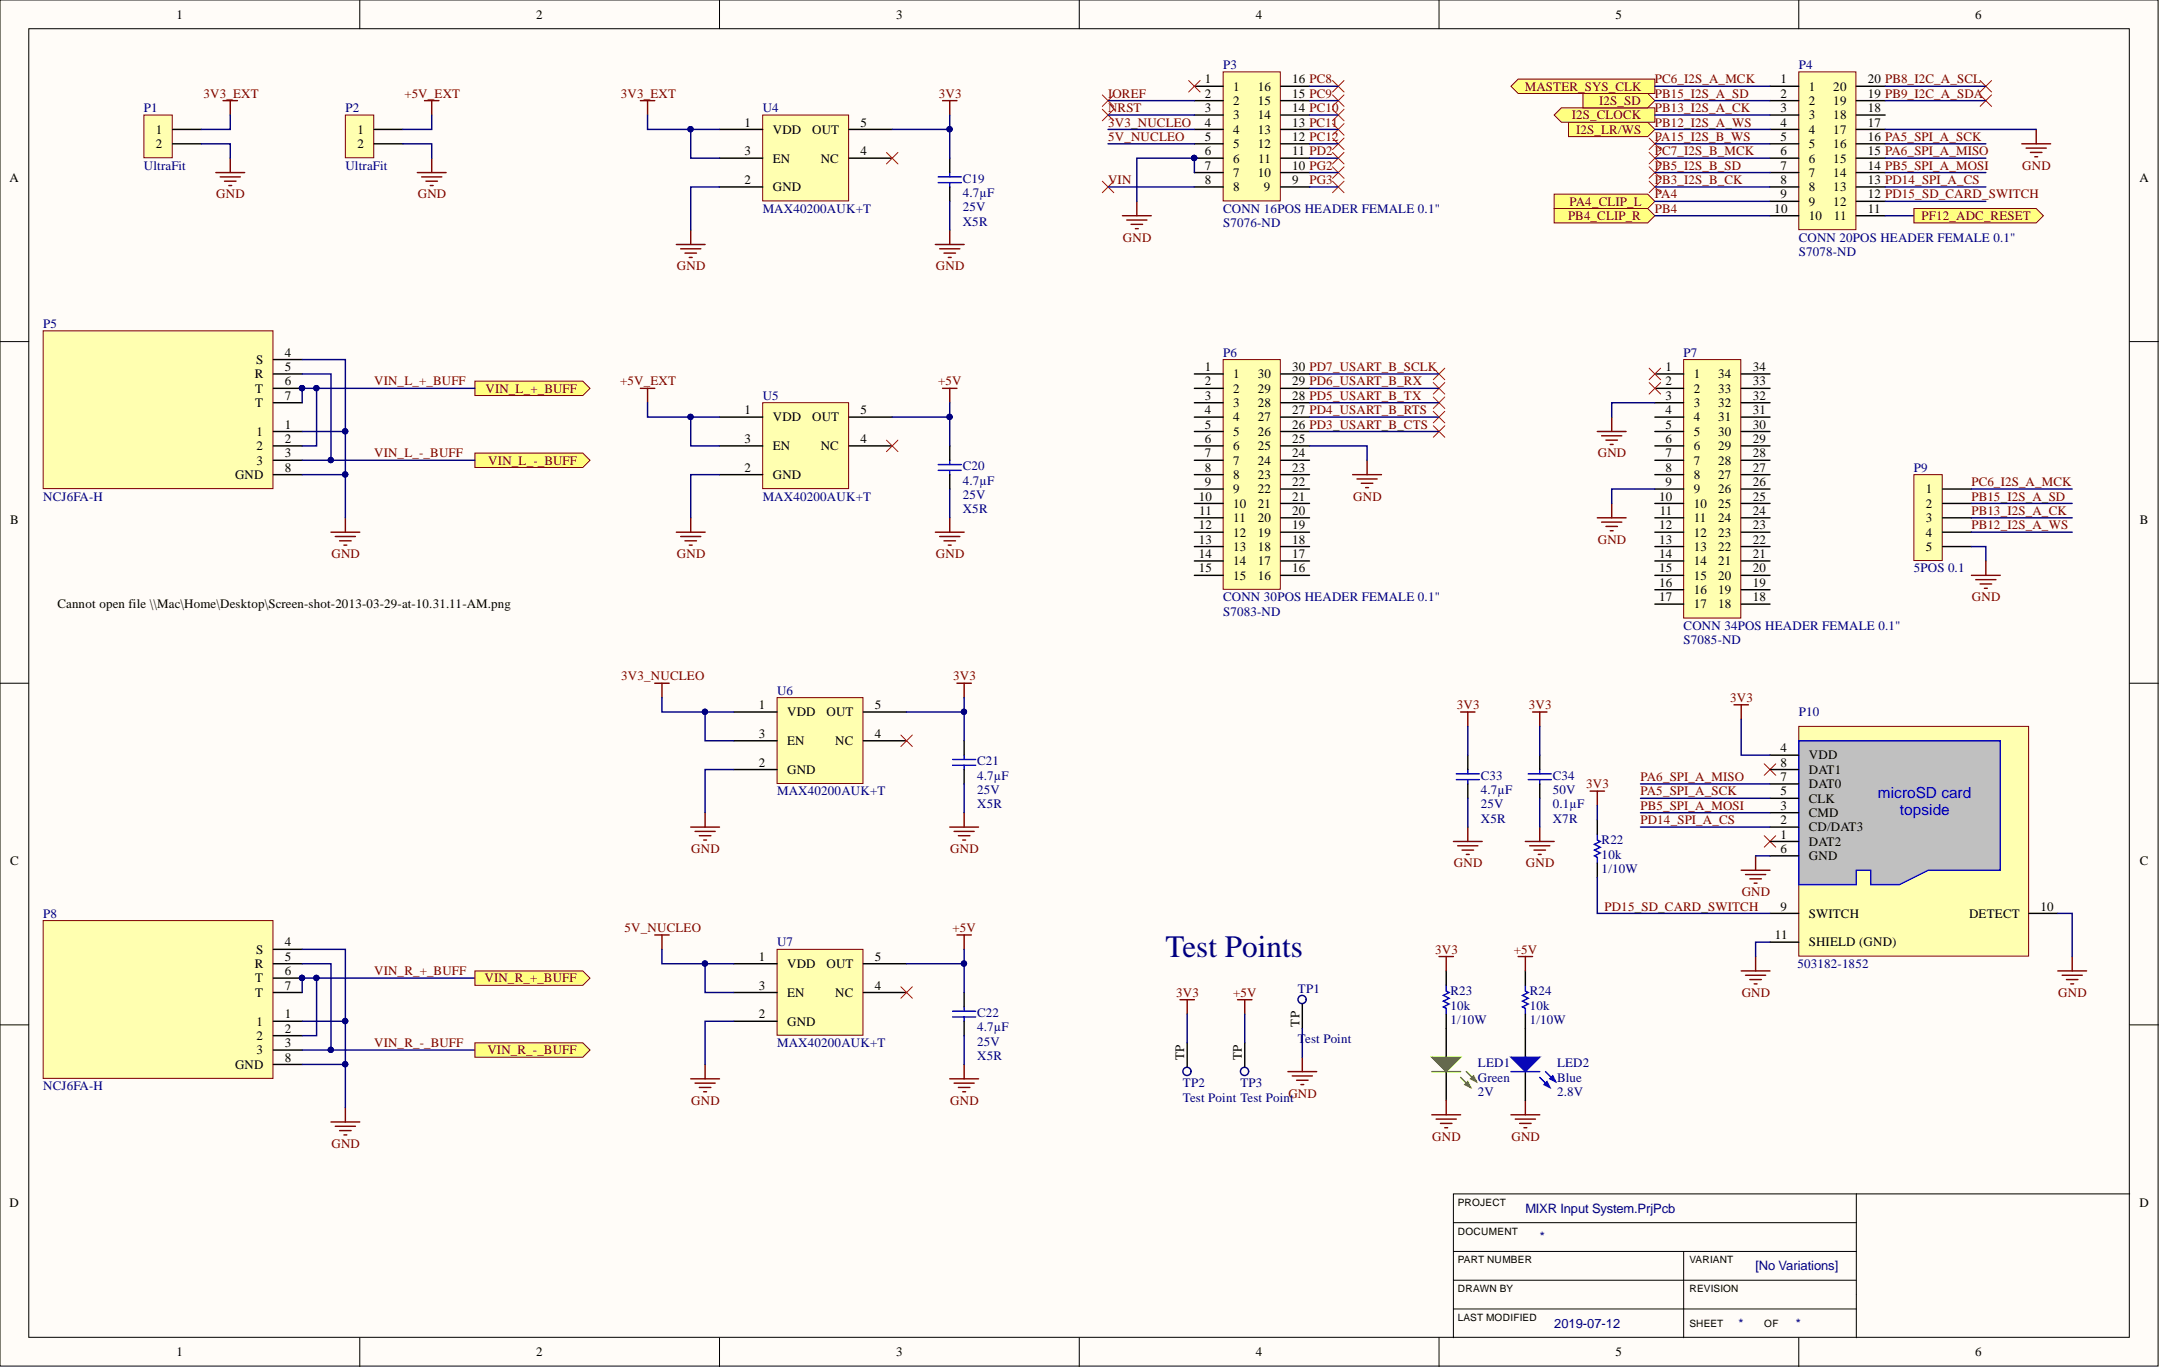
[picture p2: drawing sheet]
<svg xmlns="http://www.w3.org/2000/svg" width="381mm" height="241mm" viewBox="0 0 381 241" stroke-linecap="round" stroke-linejoin="round" font-family="sans-serif">
<defs><g id="words">
<text font-size="5.5" fill="#000080" x="205.6" y="168.8">Test Points</text>
<g font-size="2.7" fill="#00f">
<text x="331.2" y="140.7">microSD card</text>
<text x="335.1" y="143.8">topside</text>
</g>
<g font-size="2.3">
<text x="31.1" y="3.3">1</text>
<text x="94.6" y="3.3">2</text>
<text x="158" y="3.3">3</text>
<text x="221.5" y="3.3">4</text>
<text x="285" y="3.3">5</text>
<text x="348.4" y="3.3">6</text>
<text x="212.5" y="14.7">1</text>
<text x="212.5" y="17.2">2</text>
<text x="217.5" y="16">1</text>
<text x="221.8" y="16">16</text>
<text x="227.9" y="17.2">15 PC9</text>
<text x="227.9" y="14.7">16 PC8</text>
<text x="314.1" y="14.7">1</text>
<text x="314.1" y="17.2">2</text>
<text x="319.1" y="16">1</text>
<text x="323.4" y="16">20</text>
<text x="329.5" y="17.2">19 PB9_I2C_A_SDA</text>
<text x="329.5" y="14.7">20 PB8_I2C_A_SCL</text>
<text x="27.5" y="23.6">1</text>
<text x="63" y="23.6">1</text>
<text x="131.3" y="22.3">1</text>
<text x="136.3" y="23.6">VDD</text>
<text x="143.2" y="23.6">OUT</text>
<text x="151.8" y="22.3">5</text>
<text x="212.5" y="19.8">3</text>
<text x="212.5" y="22.3">4</text>
<text x="217.5" y="18.5">2</text>
<text x="217.5" y="21.1">3</text>
<text x="217.5" y="23.6">4</text>
<text x="221.8" y="23.6">13</text>
<text x="221.8" y="21.1">14</text>
<text x="221.8" y="18.5">15</text>
<text x="227.9" y="22.3">13 PC11</text>
<text x="227.9" y="19.8">14 PC10</text>
<text x="314.1" y="19.8">3</text>
<text x="314.1" y="22.3">4</text>
<text x="319.1" y="18.5">2</text>
<text x="319.1" y="21.1">3</text>
<text x="319.1" y="23.6">4</text>
<text x="323.4" y="23.6">17</text>
<text x="323.4" y="21.1">18</text>
<text x="323.4" y="18.5">19</text>
<text x="329.5" y="22.3">17</text>
<text x="329.5" y="19.8">18</text>
<text x="27.5" y="26.1">2</text>
<text x="63" y="26.1">2</text>
<text x="131.3" y="27.4">3</text>
<text x="136.3" y="28.7">EN</text>
<text x="144.8" y="28.7">NC</text>
<text x="151.8" y="27.4">4</text>
<text x="212.5" y="24.9">5</text>
<text x="212.5" y="27.4">6</text>
<text x="212.5" y="29.9">7</text>
<text x="217.5" y="26.1">5</text>
<text x="217.5" y="28.7">6</text>
<text x="221.8" y="26.1">12</text>
<text x="221.9" y="28.7">11</text>
<text x="227.9" y="29.9">10 PG2</text>
<text x="227.9" y="27.4">11 PD2</text>
<text x="227.9" y="24.9">12 PC12</text>
<text x="314.1" y="24.9">5</text>
<text x="314.1" y="27.4">6</text>
<text x="314.1" y="29.9">7</text>
<text x="319.1" y="26.1">5</text>
<text x="319.1" y="28.7">6</text>
<text x="323.4" y="28.7">15</text>
<text x="323.4" y="26.1">16</text>
<text x="329.5" y="29.9">14 PB5_SPI_A_MOSI</text>
<text x="329.5" y="27.4">15 PA6_SPI_A_MISO</text>
<text x="329.5" y="24.9">16 PA5_SPI_A_SCK</text>
<text x="1.7" y="32.1">A</text>
<text x="131.3" y="32.5">2</text>
<text x="136.3" y="33.7">GND</text>
<text x="212.5" y="32.5">8</text>
<text x="217.5" y="31.2">7</text>
<text x="217.5" y="33.7">8</text>
<text x="221.8" y="31.2">10</text>
<text x="222.9" y="33.7">9</text>
<text x="227.9" y="32.5">9</text>
<text x="314.1" y="32.5">8</text>
<text x="314.1" y="35">9</text>
<text x="319.1" y="31.2">7</text>
<text x="319.1" y="33.7">8</text>
<text x="323.4" y="33.7">13</text>
<text x="323.4" y="31.2">14</text>
<text x="329.5" y="35">12 PD15_SD_CARD_SWITCH</text>
<text x="329.5" y="32.5">13 PD14_SPI_A_CS</text>
<text x="377.4" y="32.1">A</text>
<text x="313" y="37.5">10</text>
<text x="319.1" y="36.3">9</text>
<text x="319.1" y="38.8">10</text>
<text x="323.4" y="36.3">12</text>
<text x="323.5" y="38.8">11</text>
<text x="329.5" y="37.5">11</text>
<text x="45.2" y="64.2">S</text>
<text x="50.3" y="65.5">5</text>
<text x="50.3" y="62.9">4</text>
<text x="212.5" y="65.5">1</text>
<text x="227.9" y="65.5">30 PD7_USART_B_SCLK</text>
<text x="293.8" y="65.5">1</text>
<text x="309.2" y="65.5">34</text>
<text x="44.9" y="66.7">R</text>
<text x="45" y="71.8">T</text>
<text x="45" y="69.3">T</text>
<text x="50.3" y="70.5">7</text>
<text x="50.3" y="68">6</text>
<text x="212.5" y="68">2</text>
<text x="212.5" y="70.5">3</text>
<text x="217.5" y="66.7">1</text>
<text x="217.5" y="69.3">2</text>
<text x="217.5" y="71.8">3</text>
<text x="221.8" y="71.8">28</text>
<text x="221.8" y="69.3">29</text>
<text x="221.8" y="66.7">30</text>
<text x="227.9" y="70.5">28 PD5_USART_B_TX</text>
<text x="227.9" y="68">29 PD6_USART_B_RX</text>
<text x="293.8" y="68">2</text>
<text x="293.8" y="70.5">3</text>
<text x="298.8" y="66.7">1</text>
<text x="298.8" y="69.3">2</text>
<text x="298.8" y="71.8">3</text>
<text x="303.1" y="71.8">32</text>
<text x="303.1" y="69.3">33</text>
<text x="303.1" y="66.7">34</text>
<text x="309.2" y="70.5">32</text>
<text x="309.2" y="68">33</text>
<text x="45.3" y="76.9">1</text>
<text x="50.3" y="75.6">1</text>
<text x="131.3" y="73.1">1</text>
<text x="136.3" y="74.3">VDD</text>
<text x="143.2" y="74.3">OUT</text>
<text x="151.8" y="73.1">5</text>
<text x="212.5" y="73.1">4</text>
<text x="212.5" y="75.6">5</text>
<text x="217.5" y="74.3">4</text>
<text x="217.5" y="76.9">5</text>
<text x="221.8" y="76.9">26</text>
<text x="221.8" y="74.3">27</text>
<text x="227.9" y="75.6">26 PD3_USART_B_CTS</text>
<text x="227.9" y="73.1">27 PD4_USART_B_RTS</text>
<text x="293.8" y="73.1">4</text>
<text x="293.8" y="75.6">5</text>
<text x="298.8" y="74.3">4</text>
<text x="298.8" y="76.9">5</text>
<text x="303.1" y="76.9">30</text>
<text x="303.1" y="74.3">31</text>
<text x="309.2" y="75.6">30</text>
<text x="309.2" y="73.1">31</text>
<text x="45.3" y="81.9">3</text>
<text x="45.3" y="79.4">2</text>
<text x="50.3" y="80.7">3</text>
<text x="50.3" y="78.1">2</text>
<text x="50.3" y="83.2">8</text>
<text x="131.3" y="83.2">2</text>
<text x="131.3" y="78.1">3</text>
<text x="136.3" y="79.4">EN</text>
<text x="144.8" y="79.4">NC</text>
<text x="151.8" y="78.1">4</text>
<text x="212.5" y="78.1">6</text>
<text x="212.5" y="80.7">7</text>
<text x="212.5" y="83.2">8</text>
<text x="217.5" y="79.4">6</text>
<text x="217.5" y="81.9">7</text>
<text x="221.8" y="81.9">24</text>
<text x="221.8" y="79.4">25</text>
<text x="227.9" y="83.2">23</text>
<text x="227.9" y="80.7">24</text>
<text x="227.9" y="78.1">25</text>
<text x="293.8" y="78.1">6</text>
<text x="293.8" y="80.7">7</text>
<text x="293.8" y="83.2">8</text>
<text x="298.8" y="79.4">6</text>
<text x="298.8" y="81.9">7</text>
<text x="303.1" y="81.9">28</text>
<text x="303.1" y="79.4">29</text>
<text x="309.2" y="83.2">27</text>
<text x="309.2" y="80.7">28</text>
<text x="309.2" y="78.1">29</text>
<text x="41.5" y="84.5">GND</text>
<text x="136.3" y="84.5">GND</text>
<text x="211.4" y="88.3">10</text>
<text x="212.5" y="85.8">9</text>
<text x="217.5" y="84.5">8</text>
<text x="217.5" y="87">9</text>
<text x="217.5" y="89.6">10</text>
<text x="221.8" y="89.6">21</text>
<text x="221.8" y="87">22</text>
<text x="221.8" y="84.5">23</text>
<text x="227.9" y="88.3">21</text>
<text x="227.9" y="85.8">22</text>
<text x="292.7" y="88.3">10</text>
<text x="293.8" y="85.8">9</text>
<text x="298.8" y="84.5">8</text>
<text x="298.8" y="87">9</text>
<text x="298.8" y="89.6">10</text>
<text x="303.1" y="89.6">25</text>
<text x="303.1" y="87">26</text>
<text x="303.1" y="84.5">27</text>
<text x="309.2" y="88.3">25</text>
<text x="309.2" y="85.8">26</text>
<text x="339.7" y="87">1</text>
<text x="339.7" y="89.6">2</text>
<text x="1.8" y="92.4">B</text>
<text x="211.4" y="93.4">12</text>
<text x="211.4" y="95.9">13</text>
<text x="211.5" y="90.8">11</text>
<text x="217.5" y="92.1">11</text>
<text x="217.5" y="94.6">12</text>
<text x="221.8" y="94.6">19</text>
<text x="221.8" y="92.1">20</text>
<text x="227.9" y="95.9">18</text>
<text x="227.9" y="93.4">19</text>
<text x="227.9" y="90.8">20</text>
<text x="292.7" y="93.4">12</text>
<text x="292.7" y="95.9">13</text>
<text x="292.7" y="90.8">11</text>
<text x="298.8" y="92.1">11</text>
<text x="298.8" y="94.6">12</text>
<text x="303.1" y="94.6">23</text>
<text x="303.1" y="92.1">24</text>
<text x="309.2" y="95.9">22</text>
<text x="309.2" y="93.4">23</text>
<text x="309.2" y="90.8">24</text>
<text x="339.7" y="92.1">3</text>
<text x="339.7" y="94.6">4</text>
<text x="377.4" y="92.4">B</text>
<text x="211.4" y="98.4">14</text>
<text x="211.4" y="101">15</text>
<text x="217.5" y="97.2">13</text>
<text x="217.5" y="99.7">14</text>
<text x="221.8" y="99.7">17</text>
<text x="221.8" y="97.2">18</text>
<text x="227.9" y="101">16</text>
<text x="227.9" y="98.4">17</text>
<text x="292.7" y="98.4">14</text>
<text x="292.7" y="101">15</text>
<text x="298.8" y="97.2">13</text>
<text x="298.8" y="99.7">14</text>
<text x="303.1" y="99.7">21</text>
<text x="303.1" y="97.2">22</text>
<text x="309.2" y="101">20</text>
<text x="309.2" y="98.4">21</text>
<text x="339.7" y="97.2">5</text>
<text x="10.2" y="107.3">Cannot open file \\Mac\Home\Desktop\Screen-shot-2013-03-29-at-10.31.11-AM.png</text>
<text x="217.5" y="102.2">15</text>
<text x="221.8" y="102.2">16</text>
<text x="292.7" y="103.5">16</text>
<text x="292.7" y="106.1">17</text>
<text x="298.8" y="102.2">15</text>
<text x="298.8" y="104.8">16</text>
<text x="298.8" y="107.3">17</text>
<text x="303.1" y="107.3">18</text>
<text x="303.1" y="104.8">19</text>
<text x="303.1" y="102.2">20</text>
<text x="309.2" y="106.1">18</text>
<text x="309.2" y="103.5">19</text>
<text x="133.9" y="125.1">1</text>
<text x="154.3" y="125.1">5</text>
<text x="133.9" y="130.2">3</text>
<text x="138.8" y="126.4">VDD</text>
<text x="138.8" y="131.4">EN</text>
<text x="145.8" y="126.4">OUT</text>
<text x="147.3" y="131.4">NC</text>
<text x="154.3" y="130.2">4</text>
<text x="133.9" y="135.2">2</text>
<text x="138.8" y="136.5">GND</text>
<text x="314.1" y="132.7">4</text>
<text x="314.1" y="137.8">7</text>
<text x="314.1" y="135.2">8</text>
<text x="319.1" y="134">VDD</text>
<text x="319.1" y="136.5">DAT1</text>
<text x="314.1" y="142.8">3</text>
<text x="314.1" y="140.3">5</text>
<text x="319.1" y="141.6">CLK</text>
<text x="319.1" y="139">DAT0</text>
<text x="314.1" y="147.9">1</text>
<text x="314.1" y="145.4">2</text>
<text x="319.1" y="149.2">DAT2</text>
<text x="319.1" y="146.6">CD/DAT3</text>
<text x="319.1" y="144.1">CMD</text>
<text x="1.8" y="152.7">C</text>
<text x="314.1" y="150.5">6</text>
<text x="319.1" y="151.7">GND</text>
<text x="377.4" y="152.7">C</text>
<text x="314.1" y="160.6">9</text>
<text x="319.1" y="161.9">SWITCH</text>
<text x="347.3" y="161.9">DETECT</text>
<text x="359.9" y="160.6">10</text>
<text x="50.3" y="166.9">4</text>
<text x="313.1" y="165.7">11</text>
<text x="319.1" y="166.9">SHIELD (GND)</text>
<text x="44.9" y="170.8">R</text>
<text x="45" y="173.3">T</text>
<text x="45.2" y="168.2">S</text>
<text x="50.3" y="169.5">5</text>
<text x="50.3" y="172">6</text>
<text x="133.9" y="169.5">1</text>
<text x="138.8" y="170.8">VDD</text>
<text x="145.8" y="170.8">OUT</text>
<text x="154.3" y="169.5">5</text>
<text x="45" y="175.8">T</text>
<text x="50.3" y="179.6">1</text>
<text x="50.3" y="174.6">7</text>
<text x="133.9" y="179.6">2</text>
<text x="133.9" y="174.6">3</text>
<text x="138.8" y="175.8">EN</text>
<text x="147.3" y="175.8">NC</text>
<text x="154.3" y="174.6">4</text>
<text x="45.3" y="180.9">1</text>
<text x="45.3" y="186">3</text>
<text x="45.3" y="183.4">2</text>
<text x="50.3" y="184.7">3</text>
<text x="50.3" y="182.2">2</text>
<text x="138.8" y="180.9">GND</text>
<text x="229.2" y="181.1" transform="rotate(-90 229.2 181.1)">TP</text>
<text x="41.5" y="188.5">GND</text>
<text x="50.3" y="187.2">8</text>
<text x="208.9" y="187" transform="rotate(-90 208.9 187)">TP</text>
<text x="219.1" y="187" transform="rotate(-90 219.1 187)">TP</text>
<text x="1.7" y="213">D</text>
<text x="377.4" y="213">D</text>
<text x="31.1" y="239.3">1</text>
<text x="94.6" y="239.3">2</text>
<text x="158" y="239.3">3</text>
<text x="221.5" y="239.3">4</text>
<text x="285" y="239.3">5</text>
<text x="348.4" y="239.3">6</text>
</g>
<g font-size="2.3" fill="#800000">
<text x="35.9" y="17.2">3V3_EXT</text>
<text x="71.3" y="17.2">+5V_EXT</text>
<text x="109.5" y="17.2">3V3_EXT</text>
<text x="165.6" y="17.2">3V3</text>
<text x="195.4" y="17.2">IOREF</text>
<text x="269" y="16">MASTER_SYS_CLK</text>
<text x="291.9" y="14.7">PC6_I2S_A_MCK</text>
<text x="291.9" y="17.2">PB15_I2S_A_SD</text>
<text x="195.4" y="19.8">NRST</text>
<text x="195.4" y="22.3">3V3_NUCLEO</text>
<text x="277.3" y="21.1">I2S_CLOCK</text>
<text x="278" y="23.6">I2S_LR/WS</text>
<text x="282.1" y="18.5">I2S_SD</text>
<text x="291.9" y="19.8">PB13_I2S_A_CK</text>
<text x="291.9" y="22.3">PB12_I2S_A_WS</text>
<text x="195.4" y="24.9">5V_NUCLEO</text>
<text x="291.9" y="24.9">PA15_I2S_B_WS</text>
<text x="291.9" y="27.4">PC7_I2S_B_MCK</text>
<text x="291.9" y="29.9">PB5_I2S_B_SD</text>
<text x="356.7" y="29.9">GND</text>
<text x="38.2" y="35">GND</text>
<text x="73.7" y="35">GND</text>
<text x="195.4" y="32.5">VIN</text>
<text x="231" y="32.5">PG3</text>
<text x="291.9" y="32.5">PB3_I2S_B_CK</text>
<text x="291.9" y="35">PA4</text>
<text x="276.6" y="38.8">PB4_CLIP_R</text>
<text x="276.8" y="36.3">PA4_CLIP_L</text>
<text x="291.9" y="37.5">PB4</text>
<text x="338.9" y="38.8">PF12_ADC_RESET</text>
<text x="119.4" y="47.7">GND</text>
<text x="165.1" y="47.7">GND</text>
<text x="198.1" y="42.6">GND</text>
<text x="66" y="68">VIN_L_+_BUFF</text>
<text x="85.6" y="69.3">VIN_L_+_BUFF</text>
<text x="109.4" y="68">+5V_EXT</text>
<text x="165.5" y="68">+5V</text>
<text x="66" y="80.7">VIN_L_-_BUFF</text>
<text x="86.1" y="81.9">VIN_L_-_BUFF</text>
<text x="281.8" y="80.7">GND</text>
<text x="238.7" y="88.3">GND</text>
<text x="347.7" y="85.8">PC6_I2S_A_MCK</text>
<text x="347.7" y="88.3">PB15_I2S_A_SD</text>
<text x="281.8" y="95.9">GND</text>
<text x="347.7" y="90.8">PB13_I2S_A_CK</text>
<text x="347.7" y="93.4">PB12_I2S_A_WS</text>
<text x="58.5" y="98.4">GND</text>
<text x="119.4" y="98.4">GND</text>
<text x="165.1" y="98.4">GND</text>
<text x="347.8" y="106.1">GND</text>
<text x="109.6" y="120">3V3_NUCLEO</text>
<text x="168.1" y="120">3V3</text>
<text x="257" y="125.1">3V3</text>
<text x="269.6" y="125.1">3V3</text>
<text x="305.2" y="123.8">3V3</text>
<text x="289.4" y="137.8">PA6_SPI_A_MISO</text>
<text x="279.8" y="139">3V3</text>
<text x="289.4" y="140.3">PA5_SPI_A_SCK</text>
<text x="289.4" y="142.8">PB5_SPI_A_MOSI</text>
<text x="289.4" y="145.4">PD14_SPI_A_CS</text>
<text x="121.9" y="150.5">GND</text>
<text x="167.6" y="150.5">GND</text>
<text x="256.4" y="153">GND</text>
<text x="269.1" y="153">GND</text>
<text x="283" y="160.6">PD15_SD_CARD_SWITCH</text>
<text x="307.2" y="158.1">GND</text>
<text x="110.2" y="164.4">5V_NUCLEO</text>
<text x="168" y="164.4">+5V</text>
<text x="66" y="172">VIN_R_+_BUFF</text>
<text x="85.5" y="173.3">VIN_R_+_BUFF</text>
<text x="253.2" y="168.2">3V3</text>
<text x="267" y="168.2">+5V</text>
<text x="207.5" y="175.8">3V3</text>
<text x="217.5" y="175.8">+5V</text>
<text x="307.2" y="175.8">GND</text>
<text x="363.1" y="175.8">GND</text>
<text x="66" y="184.7">VIN_R_-_BUFF</text>
<text x="86" y="186">VIN_R_-_BUFF</text>
<text x="121.9" y="194.9">GND</text>
<text x="167.6" y="194.9">GND</text>
<text x="227.3" y="193.6">GND</text>
<text x="58.5" y="202.5">GND</text>
<text x="252.6" y="201.2">GND</text>
<text x="266.6" y="201.2">GND</text>
</g>
<g font-size="2.3" fill="#000080">
<text x="215.8" y="12.2">P3</text>
<text x="317.3" y="12.2">P4</text>
<text x="25.4" y="19.8">P1</text>
<text x="60.9" y="19.8">P2</text>
<text x="134.5" y="19.8">U4</text>
<text x="25.4" y="29.9">UltraFit</text>
<text x="60.9" y="29.9">UltraFit</text>
<text x="169.8" y="34.8">4.7µF</text>
<text x="169.8" y="32.2">C19</text>
<text x="134.5" y="37.5">MAX40200AUK+T</text>
<text x="169.8" y="37.3">25V</text>
<text x="169.8" y="39.8">X5R</text>
<text x="215.8" y="40.1">S7076-ND</text>
<text x="215.8" y="37.5">CONN 16POS HEADER FEMALE 0.1&quot;</text>
<text x="317.3" y="45.2">S7078-ND</text>
<text x="317.3" y="42.6">CONN 20POS HEADER FEMALE 0.1&quot;</text>
<text x="7.6" y="57.8">P5</text>
<text x="215.8" y="62.9">P6</text>
<text x="297" y="62.9">P7</text>
<text x="134.5" y="70.5">U5</text>
<text x="169.8" y="83">C20</text>
<text x="337.6" y="83.2">P9</text>
<text x="7.6" y="88.3">NCJ6FA-H</text>
<text x="134.5" y="88.3">MAX40200AUK+T</text>
<text x="169.8" y="85.5">4.7µF</text>
<text x="169.8" y="88">25V</text>
<text x="169.8" y="90.6">X5R</text>
<text x="337.6" y="101">5POS 0.1</text>
<text x="215.8" y="106.1">CONN 30POS HEADER FEMALE 0.1&quot;</text>
<text x="215.8" y="108.6">S7083-ND</text>
<text x="297" y="113.7">S7085-ND</text>
<text x="297" y="111.1">CONN 34POS HEADER FEMALE 0.1&quot;</text>
<text x="137.1" y="122.5">U6</text>
<text x="317.3" y="126.4">P10</text>
<text x="172.3" y="137.5">4.7µF</text>
<text x="172.3" y="135">C21</text>
<text x="261.2" y="137.5">C33</text>
<text x="273.9" y="137.5">C34</text>
<text x="137.1" y="140.3">MAX40200AUK+T</text>
<text x="172.3" y="140.1">25V</text>
<text x="172.3" y="142.6">X5R</text>
<text x="261.2" y="140.1">4.7µF</text>
<text x="261.2" y="142.6">25V</text>
<text x="273.9" y="140.1">50V</text>
<text x="273.9" y="142.6">0.1µF</text>
<text x="261.2" y="145.1">X5R</text>
<text x="273.9" y="145.1">X7R</text>
<text x="282.5" y="148.9">R22</text>
<text x="282.5" y="151.5">10k</text>
<text x="282.5" y="154">1/10W</text>
<text x="7.6" y="161.9">P8</text>
<text x="137.1" y="166.9">U7</text>
<text x="317" y="170.8">503182-1852</text>
<text x="172.3" y="179.4">C22</text>
<text x="229" y="175.1">TP1</text>
<text x="255.9" y="178.1">10k</text>
<text x="255.9" y="175.6">R23</text>
<text x="269.8" y="178.1">10k</text>
<text x="269.8" y="175.6">R24</text>
<text x="137.1" y="184.7">MAX40200AUK+T</text>
<text x="172.3" y="181.9">4.7µF</text>
<text x="172.3" y="184.5">25V</text>
<text x="229" y="183.9">T</text>
<text x="230.2" y="183.9">est Point</text>
<text x="255.9" y="180.6">1/10W</text>
<text x="269.8" y="180.6">1/10W</text>
<text x="172.3" y="187">X5R</text>
<text x="208.6" y="191.8">TP2</text>
<text x="218.8" y="191.8">TP3</text>
<text x="260.7" y="190.8">Green</text>
<text x="260.7" y="188.3">LED1</text>
<text x="274.6" y="190.8">Blue</text>
<text x="274.6" y="188.3">LED2</text>
<text x="7.6" y="192.3">NCJ6FA-H</text>
<text x="208.6" y="194.4">Test Point Test Point</text>
<text x="260.7" y="193.3">2V</text>
<text x="274.6" y="193.3">2.8V</text>
<text x="269.1" y="213.9">MIXR Input System.PrjPcb</text>
<text x="271.6" y="219">*</text>
<text x="309.7" y="224">[No Variations]</text>
<text x="274.1" y="234.2">2019-07-12</text>
<text x="306.6" y="234.2">*</text>
<text x="316.8" y="234.2">*</text>
</g>
<g font-size="1.8">
<text x="257.1" y="212.7">PROJECT</text>
<text x="257.1" y="217.8">DOCUMENT</text>
<text x="257.1" y="227.9">DRAWN BY</text>
<text x="257.1" y="222.9">PART NUMBER</text>
<text x="298" y="227.9">REVISION</text>
<text x="298" y="222.9">VARIANT</text>
<text x="257.1" y="233">LAST MODIFIED</text>
<text x="298" y="234">SHEET</text>
<text x="311.2" y="234">OF</text>
</g>
</g></defs>
<g fill="#fffcf8" stroke="#000" stroke-width=".18">
<path d="M0 0h380.7v241h-380.7z"/>
<path d="M5.1 5.1h370.5v230.8h-370.5z"/>
</g>
<g fill="none" stroke="#000" stroke-width=".18">
<path d="M63.5 0v5.1M126.9 0v5.1M190.4 0v5.1M253.8 0v5.1M317.3 0v5.1M0 60.3h5.1M375.7 60.3h5M0 120.5h5.1M375.7 120.5h5M0 180.8h5.1M375.7 180.8h5M256.4 215.7h71"/>
<path d="M327.4 210.6h-71v25.4M327.4 210.6v25.4M327.4 210.6h48.3M63.5 236v5M126.9 236v5M190.4 236v5M253.8 236v5M256.4 230.9h71M256.4 220.7h71M256.4 225.8h71M297 220.7v15.3M317.3 236v5"/>
</g>
<path d="M7.6 162.4h40.6v27.8h-40.6z" fill="#ffffb0" stroke="#800000" stroke-width=".18"/>
<path d="M48.2 170h5.1M48.2 175.1h5.1M48.2 167.5h5.1M48.2 172.5h5.1M48.2 180.1h5.1M48.2 185.2h5.1M48.2 182.7h5.1M48.2 187.8h5.1" fill="none" stroke="#000" stroke-width=".25"/>
<circle cx="53.3" cy="172.5" r=".47" fill="#000080" stroke="#000080" stroke-width=".18"/>
<path d="M58.4 197.9h5.1M59.1 198.7h3.6M59.9 199.4h2M60.9 195.4v2.5M60.7 200.2h.5" fill="none" stroke="#800000" stroke-width=".25"/>
<path d="M7.6 58.4h40.6v27.8h-40.6z" fill="#ffffb0" stroke="#800000" stroke-width=".18"/>
<path d="M48.2 76.1h5.1M48.2 66h5.1M48.2 71h5.1M48.2 78.6h5.1M48.2 63.4h5.1M48.2 68.5h5.1M48.2 81.2h5.1M48.2 83.7h5.1" fill="none" stroke="#000" stroke-width=".25"/>
<circle cx="53.3" cy="68.5" r=".47" fill="#000080" stroke="#000080" stroke-width=".18"/>
<path d="M58.4 93.9h5.1M59.1 94.6h3.6M59.9 95.4h2M60.7 96.2h.5M60.9 91.3v2.6" fill="none" stroke="#800000" stroke-width=".25"/>
<path d="M25.4 20.3h5v7.5h-5z" fill="#ffffb0" stroke="#800000" stroke-width=".18"/>
<path d="M30.5 22.8h5M30.5 25.4h5" fill="none" stroke="#000" stroke-width=".25"/>
<path d="M39.3 17.8h2.6M40.6 17.8v2.5M38.1 30.4h5.1M38.8 31.2h3.6M39.6 32h2M40.4 32.7h.5M40.6 27.9v2.5" fill="none" stroke="#800000" stroke-width=".25"/>
<path d="M60.9 20.3h5v7.5h-5z" fill="#ffffb0" stroke="#800000" stroke-width=".18"/>
<path d="M66 22.8h5.1M66 25.4h5.1" fill="none" stroke="#000" stroke-width=".25"/>
<path d="M74.9 17.8h2.5M76.1 17.8v2.5M73.6 30.4h5.1M74.4 31.2h3.5M75.1 32h2.1M75.9 32.7h.5M76.1 27.9v2.5" fill="none" stroke="#800000" stroke-width=".25"/>
<path d="M215.8 12.7h10v22.7h-10z" fill="#ffffb0" stroke="#800000" stroke-width=".18"/>
<g fill="none" stroke="#000" stroke-width=".25">
<path d="M210.7 15.2h5.1M210.7 17.8h5.1M225.9 15.2h5.1M225.9 17.8h5.1M210.7 20.3h5.1M210.7 22.8h5.1M210.7 25.4h5.1M210.7 27.9h5.1M210.7 30.4h5.1M210.7 33h5.1M225.9 20.3h5.1M225.9 22.8h5.1"/>
<path d="M225.9 25.4h5.1M225.9 27.9h5.1M225.9 30.4h5.1M225.9 33h5.1"/>
</g>
<circle cx="210.6" cy="27.9" r=".47" fill="#000080" stroke="#000080" stroke-width=".18"/>
<path d="M317.3 12.7h10.1v27.8h-10.1z" fill="#ffffb0" stroke="#800000" stroke-width=".18"/>
<g fill="none" stroke="#000" stroke-width=".25">
<path d="M312.2 15.2h5.1M312.2 17.8h5.1M327.4 15.2h5.1M327.4 17.8h5.1M312.2 20.3h5.1M312.2 22.8h5.1M312.2 25.4h5.1M312.2 27.9h5.1M312.2 30.4h5.1M312.2 33h5.1M312.2 35.5h5.1M312.2 38.1h5.1"/>
<path d="M327.4 20.3h5.1M327.4 22.8h5.1M327.4 25.4h5.1M327.4 27.9h5.1M327.4 30.4h5.1M327.4 33h5.1M327.4 35.5h5.1M327.4 38.1h5.1"/>
</g>
<path d="M215.8 63.4h10v40.5h-10z" fill="#ffffb0" stroke="#800000" stroke-width=".18"/>
<g fill="none" stroke="#000" stroke-width=".25">
<path d="M210.7 66h5.1M210.7 68.5h5.1M210.7 71h5.1M210.7 73.6h5.1M210.7 76.1h5.1M210.7 78.6h5.1M225.9 66h5.1M225.9 68.5h5.1M225.9 71h5.1M225.9 73.6h5.1M225.9 76.1h5.1M225.9 78.6h5.1"/>
<path d="M210.7 81.2h5.1M210.7 83.7h5.1M210.7 86.3h5.1M210.7 88.8h5.1M210.7 91.3h5.1M210.7 93.9h5.1M210.7 96.4h5.1M210.7 98.9h5.1M225.9 81.2h5.1M225.9 83.7h5.1M225.9 86.3h5.1M225.9 88.8h5.1"/>
<path d="M225.9 91.3h5.1M225.9 93.9h5.1M225.9 96.4h5.1M225.9 98.9h5.1M210.7 101.5h5.1M225.9 101.5h5.1"/>
</g>
<path d="M297 63.4h10.1v45.6h-10.1z" fill="#ffffb0" stroke="#800000" stroke-width=".18"/>
<g fill="none" stroke="#000" stroke-width=".25">
<path d="M291.9 66h5.1M291.9 68.5h5.1M291.9 71h5.1M291.9 73.6h5.1M291.9 76.1h5.1M291.9 78.6h5.1M307.1 66h5.1M307.1 68.5h5.1M307.1 71h5.1M307.1 73.6h5.1M307.1 76.1h5.1M307.1 78.6h5.1"/>
<path d="M291.9 81.2h5.1M291.9 83.7h5.1M291.9 86.3h5.1M291.9 88.8h5.1M291.9 91.3h5.1M291.9 93.9h5.1M291.9 96.4h5.1M291.9 98.9h5.1M307.1 81.2h5.1M307.1 83.7h5.1M307.1 86.3h5.1M307.1 88.8h5.1"/>
<path d="M307.1 91.3h5.1M307.1 93.9h5.1M307.1 96.4h5.1M307.1 98.9h5.1M291.9 101.5h5.1M291.9 104h5.1M291.9 106.6h5.1M307.1 101.5h5.1M307.1 104h5.1M307.1 106.6h5.1"/>
</g>
<g fill="none" stroke="#800000" stroke-width=".25">
<path d="M198 38.1h5.1M198.7 38.8h3.6M199.5 39.6h2M200.5 35.5v2.6M356.6 25.4h5.1M357.4 26.1h3.5M358.2 26.9h2M358.9 27.6h.5M359.2 22.8v2.6M200.3 40.3h.5M281.7 76.1h5.1M282.5 76.9h3.6"/>
<path d="M283.3 77.6h2M284 78.4h.5M284.3 73.6v2.5M238.6 83.7h5.1M239.4 84.5h3.5M240.1 85.2h2.1M240.9 86h.5M241.1 81.2v2.5M281.7 91.3h5.1M282.5 92.1h3.6M283.3 92.9h2M284 93.6h.5"/>
<path d="M284.3 88.8v2.5"/>
</g>
<g fill="#ffff80" stroke="#800000" stroke-width=".18">
<path d="M276.7 21.6h13.9l1.3 1.2-1.3 1.3h-13.9z" fill-rule="evenodd"/>
<path d="M274.1 20.3l1.3-1.3h16.5v2.6h-16.5z" fill-rule="evenodd"/>
<path d="M279.2 16.5h11.4l1.3 1.3-1.3 1.2h-11.4z" fill-rule="evenodd"/>
</g>
<path d="M166.3 17.8h2.5M167.5 17.8v2.5" fill="none" stroke="#800000" stroke-width=".25"/>
<path d="M134.5 20.3h15.2v15.1h-15.2z" fill="#ffffb0" stroke="#800000" stroke-width=".18"/>
<path d="M126.9 22.8h7.6M126.9 33h7.6M126.9 27.9h7.6M149.8 22.8h7.6M149.8 27.9h7.6M167.5 27.9v2.5M167.5 33v2.5" fill="none" stroke="#000" stroke-width=".25"/>
<path d="M165.5 32.2h4.1M165.5 31.2h4.1M167.5 30.4v.8M167.5 32.2v.8" fill="none" stroke="#00f" stroke-width=".25"/>
<g fill="none" stroke="#800000" stroke-width=".25">
<path d="M113 17.8h2.5M114.2 17.8v2.5M119.3 43.1h5.1M120.1 43.9h3.5M120.8 44.6h2.1M121.6 45.4h.5M121.8 40.6v2.5M165 43.1h5.1M165.7 43.9h3.6M166.5 44.6h2M167.3 45.4h.5M167.5 40.6v2.5"/>
<path d="M166.3 68.5h2.5M167.5 68.5v2.5"/>
</g>
<path d="M156.4 26.9l2 2M158.4 26.9l-2 2" fill="none" stroke="#f00" stroke-width=".18"/>
<path d="M134.5 71h15.2v15.2h-15.2z" fill="#ffffb0" stroke="#800000" stroke-width=".18"/>
<path d="M126.9 73.6h7.6M126.9 78.6h7.6M149.8 73.6h7.6M149.8 78.6h7.6M167.5 78.6v2.6M126.9 83.7h7.6M167.5 83.7v2.6" fill="none" stroke="#000" stroke-width=".25"/>
<path d="M165.5 83h4.1M165.5 81.9h4.1M167.5 81.2v.7M167.5 83v.7" fill="none" stroke="#00f" stroke-width=".25"/>
<g fill="none" stroke="#800000" stroke-width=".25">
<path d="M113 68.5h2.5M114.2 68.5v2.5M119.3 93.9h5.1M120.1 94.6h3.5M120.8 95.4h2.1M121.6 96.2h.5M121.8 91.3v2.6M165 93.9h5.1M165.7 94.6h3.6M166.5 95.4h2M167.3 96.2h.5M167.5 91.3v2.6"/>
<path d="M168.8 120.5h2.5M170.1 120.5v2.6"/>
</g>
<path d="M156.4 77.6l2 2.1M158.4 77.6l-2 2.1" fill="none" stroke="#f00" stroke-width=".18"/>
<path d="M137.1 123.1h15.1v15.1h-15.1z" fill="#ffffb0" stroke="#800000" stroke-width=".18"/>
<path d="M129.5 125.6h7.6M129.5 135.7h7.6M129.5 130.7h7.6M152.3 125.6h7.6M152.3 130.7h7.6M170.1 130.7v2.5M170.1 135.7v2.6" fill="none" stroke="#000" stroke-width=".25"/>
<path d="M168 135h4.1M168 134h4.1M170.1 133.2v.8M170.1 135v.7" fill="none" stroke="#00f" stroke-width=".25"/>
<g fill="none" stroke="#800000" stroke-width=".25">
<path d="M115.5 120.5h2.5M116.8 120.5v2.6M121.8 145.9h5.1M122.6 146.6h3.6M123.4 147.4h2M124.1 148.2h.5M124.4 143.4v2.5M167.5 145.9h5.1M168.3 146.6h3.5M169 147.4h2.1M169.8 148.2h.5M170.1 143.4v2.5"/>
<path d="M168.8 164.9h2.5M170.1 164.9v2.6"/>
</g>
<path d="M158.9 129.6l2 2.1M160.9 129.6l-2 2.1" fill="none" stroke="#f00" stroke-width=".18"/>
<path d="M137.1 167.5h15.1v15.1h-15.1z" fill="#ffffb0" stroke="#800000" stroke-width=".18"/>
<path d="M129.5 170h7.6M129.5 175.1h7.6M152.3 170h7.6M152.3 175.1h7.6M170.1 175.1v2.5M129.5 180.1h7.6M170.1 180.1v2.6M209.4 183.9v5.1" fill="none" stroke="#000" stroke-width=".25"/>
<path d="M168 179.4h4.1M168 178.4h4.1M170.1 177.6v.8M170.1 179.4v.7" fill="none" stroke="#00f" stroke-width=".25"/>
<g fill="none" stroke="#800000" stroke-width=".25">
<path d="M115.5 164.9h2.5M116.8 164.9v2.6M208.1 176.3h2.6M209.4 176.3v2.6M121.8 190.3h5.1M122.6 191.1h3.6M123.4 191.8h2M124.1 192.6h.5M124.4 187.8v2.5M167.5 190.3h5.1M168.3 191.1h3.5M169 191.8h2.1"/>
<path d="M169.8 192.6h.5M170.1 187.8v2.5"/>
</g>
<g fill="none" stroke="#f00" stroke-width=".18">
<path d="M194.4 16.7l2.1 2.1M194.4 19.3l2.1 2M196.5 16.7l-2.1 2.1M196.5 19.3l-2.1 2M209.7 14.2l2 2M211.7 14.2l-2 2M235 14.2l2.1 2M235 16.7l2.1 2.1M235 19.3l2.1 2M237.1 14.2l-2.1 2M237.1 16.7l-2.1 2.1M237.1 19.3l-2.1 2"/>
<path d="M349.3 14.2l2 2M349.3 16.7l2 2.1M351.3 14.2l-2 2M351.3 16.7l-2 2.1M194.4 32l2.1 2M196.5 32l-2.1 2M235 21.8l2.1 2M235 24.3l2.1 2.1M235 26.9l2.1 2M235 29.4l2.1 2.1M235 32l2.1 2M237.1 21.8l-2.1 2"/>
<path d="M237.1 24.3l-2.1 2.1M237.1 26.9l-2.1 2M237.1 29.4l-2.1 2.1M237.1 32l-2.1 2M290.9 24.3l2 2.1M290.9 26.9l2 2M290.9 29.4l2 2.1M290.9 32l2 2M292.9 24.3l-2 2.1M292.9 26.9l-2 2M292.9 29.4l-2 2.1M292.9 32l-2 2"/>
<path d="M252.8 64.9l2 2.1M252.8 67.5l2 2M252.8 70l2 2.1M252.8 72.6l2 2M252.8 75.1l2 2M254.8 70l-2 2.1M254.8 64.9l-2 2.1M254.8 67.5l-2 2M254.8 72.6l-2 2M254.8 75.1l-2 2M158.9 174.1l2 2M160.9 174.1l-2 2"/>
</g>
<circle cx="209.4" cy="189" r=".72" fill="#fffcf8" stroke="#000080" stroke-width=".25"/>
<path d="M229.7 176.3v5.1" fill="none" stroke="#000" stroke-width=".25"/>
<circle cx="229.7" cy="176.3" r=".72" fill="#fffcf8" stroke="#000080" stroke-width=".25"/>
<path d="M218.3 176.3h2.5M219.6 176.3v2.6M227.2 189h5.1M227.9 189.8h3.6M228.7 190.5h2M229.5 191.3h.5M229.7 186.5v2.5" fill="none" stroke="#800000" stroke-width=".25"/>
<path d="M219.6 183.9v5.1" fill="none" stroke="#000" stroke-width=".25"/>
<circle cx="219.5" cy="189" r=".72" fill="#fffcf8" stroke="#000080" stroke-width=".25"/>
<path d="M255.1 181.4v5.1M255.1 189v5.1" fill="none" stroke="#000" stroke-width=".25"/>
<path d="M252.6 186.5h5l-2.5 2.5z" fill="#0f0"/>
<path d="M252.6 186.5h5l-2.5 2.5zM257.6 190l1.8 1.8M258.6 189l1.8 1.8" fill="none" stroke="#0f0" stroke-width=".25"/>
<path d="M258.4 191.3l.5-.5 .5 1z" fill="#0f0"/>
<path d="M258.4 191.3l.5-.5 .5 1z" fill="none" stroke="#0f0" stroke-width=".25"/>
<path d="M259.4 190.3l.5-.5 .5 1z" fill="#0f0"/>
<path d="M252.6 189h5M259.4 190.3l.5-.5 .5 1z" fill="none" stroke="#0f0" stroke-width=".25"/>
<g fill="none" stroke="#800000" stroke-width=".25">
<path d="M253.8 168.7h2.6M255.1 168.7v2.6M267.8 168.7h2.5M269.1 168.7v2.6M252.6 196.6h5M253.3 197.4h3.6M254.1 198.2h2M254.8 198.9h.6M255.1 194.1v2.5M266.5 196.6h5.1M267.3 197.4h3.5M268 198.2h2.1"/>
<path d="M268.8 198.9h.5M269.1 194.1v2.5"/>
</g>
<path d="M255.1 173.8v1l.5 .3-1 .5 1 .5-1 .5 1 .5-1 .5 .5 .3v1M269.1 173.8v1l.5 .3-1.1 .5 1.1 .5-1.1 .5 1.1 .5-1.1 .5 .6 .3v1" fill="none" stroke="#00f" stroke-width=".25"/>
<path d="M255.1 171.3v2.5M255.1 178.9v2.5M269.1 171.3v2.5M269.1 178.9v7.6M269.1 189v5.1" fill="none" stroke="#000" stroke-width=".25"/>
<path d="M266.5 186.5h5.1l-2.5 2.5z" fill="#00f"/>
<path d="M266.5 186.5h5.1l-2.5 2.5zM271.6 190l1.8 1.8M272.6 189l1.8 1.8" fill="none" stroke="#00f" stroke-width=".25"/>
<path d="M272.4 191.3l.5-.5 .5 1z" fill="#00f"/>
<path d="M272.4 191.3l.5-.5 .5 1z" fill="none" stroke="#00f" stroke-width=".25"/>
<path d="M273.4 190.3l.5-.5 .5 1z" fill="#00f"/>
<path d="M266.5 189h5.1M273.4 190.3l.5-.5 .5 1z" fill="none" stroke="#00f" stroke-width=".25"/>
<path d="M290.9 64.9l2 2.1M290.9 67.5l2 2M292.9 64.9l-2 2.1M292.9 67.5l-2 2" fill="none" stroke="#f00" stroke-width=".18"/>
<path d="M266.5 15.2l1.3-1.3h24.1v2.6h-24.1z" fill-rule="evenodd" fill="#ffff80" stroke="#800000" stroke-width=".18"/>
<path d="M311.2 134.7l2 2.1M313.2 134.7l-2 2.1M311.2 147.4l2 2M313.2 147.4l-2 2" fill="none" stroke="#f00" stroke-width=".18"/>
<g fill="none" stroke="#800000" stroke-width=".25">
<path d="M257.6 125.6h2.6M258.9 125.6v2.5M270.3 125.6h2.6M271.6 125.6v2.5M305.9 124.3h2.5M307.1 124.3v2.6M256.4 148.4h5M257.1 149.2h3.6M257.9 149.9h2M258.6 150.7h.6M258.9 145.9v2.5M269.1 148.4h5"/>
<path d="M269.8 149.2h3.6M270.6 149.9h2M271.3 150.7h.5M271.6 145.9v2.5M307.1 153.5h5.1M307.9 154.3h3.5M308.7 155h2M309.4 155.8h.5M309.7 151v2.5"/>
</g>
<path d="M256.9 136.5h4M256.9 137.5h4M258.9 135.7v.8M258.9 137.5v.8M269.6 136.5h4M269.6 137.5h4M271.6 135.7v.8M271.6 137.5v.8" fill="none" stroke="#00f" stroke-width=".25"/>
<path d="M258.9 133.2v2.5M258.9 138.3v2.5M271.6 133.2v2.5M271.6 138.3v2.5" fill="none" stroke="#000" stroke-width=".25"/>
<path d="M317.3 128.1h40.5v40.5h-40.5z" fill="#ffffb0" stroke="#800000" stroke-width=".18"/>
<path d="M317.3 130.7h35.5v22.8h-12.7l-5 2.5h-5.1v-2.5h-2.6v2.5h-10.1z" fill-rule="evenodd" fill="#c0c0c0"/>
<path d="M317.3 130.7h35.5v22.8h-12.7l-5 2.5h-5.1v-2.5h-2.6v2.5h-10.1zM281.7 147.2v1l.6 .2-1.1 .5 1.1 .5-1.1 .5 1.1 .6-1.1 .5 .5 .2v1" fill="none" stroke="#00f" stroke-width=".25"/>
<g fill="none" stroke="#000" stroke-width=".25">
<path d="M312.2 133.2h5.1M312.2 138.3h5.1M312.2 135.7h5.1M281.7 144.6v2.6M281.7 152.2v2.6M312.2 148.4h5.1M312.2 145.9h5.1M312.2 143.4h5.1M312.2 140.8h5.1M312.2 151h5.1M312.2 161.1h5.1M312.2 166.2h5.1"/>
<path d="M357.9 161.1h5.1"/>
</g>
<path d="M280.5 139.5h2.5M281.7 139.5v2.6M307.1 171.3h5.1M307.9 172h3.5M308.7 172.8h2M309.4 173.5h.5M309.7 168.7v2.6M363 171.3h5M363.7 172h3.6M364.5 172.8h2M365.3 173.5h.5M365.5 168.7v2.6" fill="none" stroke="#800000" stroke-width=".25"/>
<g fill="#ffff80" stroke="#800000" stroke-width=".18">
<path d="M274.1 34.2h16.5l1.3 1.3-1.3 1.3h-16.5z" fill-rule="evenodd"/>
<path d="M274.1 36.8h16.5l1.3 1.3-1.3 1.2h-16.5z" fill-rule="evenodd"/>
<path d="M83.8 67.2h19l1.3 1.3-1.3 1.3h-19z" fill-rule="evenodd"/>
<path d="M83.8 79.9h19l1.3 1.3-1.3 1.3h-19z" fill-rule="evenodd"/>
</g>
<g fill="none" stroke="#000080" stroke-width=".25">
<path d="M195.4 17.8h15.3M231 17.8h5.1M231 15.2h5.1M291.9 17.8h20.3M291.9 15.2h20.3M332.5 17.8h17.8M332.5 15.2h17.8M35.5 25.4h5.1v2.5M40.6 20.3v2.5h-5.1M71.1 25.4h5v2.5M76.1 20.3v2.5h-5M114.2 20.3v2.5h12.7"/>
<path d="M121.8 22.8v5.1h5.1M126.9 33h-5.1v7.6M167.5 20.3v2.5h-10.1M167.5 22.8v5.1M167.5 35.5v5.1M195.4 33h15.3M195.4 25.4h15.3M195.4 22.8h15.3M195.4 20.3h15.3M210.7 30.4v-2.5h-10.2v7.6M231 33h5.1M231 25.4h5.1"/>
<path d="M231 22.8h5.1M231 20.3h5.1M231 27.9h5.1M231 30.4h5.1M291.9 33h20.3M291.9 25.4h20.3M291.9 22.8h20.3M291.9 20.3h20.3M291.9 27.9h20.3M291.9 30.4h20.3M291.9 35.5h20.3M291.9 38.1h20.3"/>
<path d="M332.5 33h17.8M332.5 25.4h17.8M332.5 22.8h26.7M332.5 27.9h17.8M332.5 30.4h17.8M332.5 35.5h17.8M332.5 38.1h5.1M53.3 63.4h7.6v20.3M53.3 71v-2.5h2.5v10.1h-2.5M53.3 66h5.1v15.2h-5.1M53.3 76.1h7.6M55.8 68.5h28"/>
<path d="M114.2 71v2.6h12.7M121.8 73.6v5h5.1M167.5 71v2.6h-10.1M167.5 73.6v5M231 78.6h10.1v2.6M231 76.1h22.8M231 68.5h22.8M231 66h22.8M231 71h22.8M231 73.6h22.8M291.9 71h-7.6v2.6M53.3 83.7h7.6v7.6"/>
<path d="M58.4 81.2h25.4M126.9 83.7h-5.1v7.6M167.5 86.3v5M291.9 86.3h-7.6v2.5M116.8 123.1v2.5h12.7M124.4 125.6v5.1h5.1M129.5 135.7h-5.1v7.7M170.1 123.1v2.5h-10.2M170.1 125.6v5.1M170.1 138.3v5.1M258.9 128.1v5.1M271.6 128.1v5.1"/>
<path d="M289.4 138.3h22.8M307.1 126.9v6.3h5.1M258.9 140.8v5.1M271.6 140.8v5.1M281.7 154.8v6.3h30.5M281.7 142.1v2.5M289.4 145.9h22.8M289.4 143.4h22.8M289.4 140.8h22.8M309.7 151h2.5M53.3 167.5h7.6v20.3M53.3 175.1v-2.6h2.5v10.2h-2.5"/>
<path d="M53.3 170h5.1v15.2h-5.1M55.8 172.5h28M116.8 167.5v2.5h12.7M124.4 170v5.1h5.1M170.1 167.5v2.5h-10.2M170.1 170v5.1M209.4 178.9v5M219.6 178.9v5M312.2 166.2h-2.5v2.5M363 161.1h2.5v7.6M53.3 187.8h7.6v7.6M53.3 180.1h7.6"/>
<path d="M58.4 185.2h25.4M129.5 180.1h-5.1v7.7M170.1 182.7v5.1M229.7 181.4v5.1"/>
</g>
<g fill="#000080" stroke="#000080" stroke-width=".18">
<circle cx="60.9" cy="187.7" r=".47"/>
<circle cx="60.9" cy="180.1" r=".47"/>
<circle cx="53.3" cy="172.5" r=".47"/>
<circle cx="55.8" cy="172.5" r=".47"/>
<circle cx="58.3" cy="185.2" r=".47"/>
<circle cx="60.9" cy="83.7" r=".47"/>
<circle cx="60.9" cy="76.1" r=".47"/>
<circle cx="53.3" cy="68.5" r=".47"/>
<circle cx="55.8" cy="68.5" r=".47"/>
<circle cx="58.3" cy="81.1" r=".47"/>
<circle cx="210.6" cy="27.9" r=".47"/>
<circle cx="121.8" cy="22.8" r=".47"/>
<circle cx="167.5" cy="22.8" r=".47"/>
<circle cx="121.8" cy="73.5" r=".47"/>
<circle cx="167.5" cy="73.5" r=".47"/>
<circle cx="124.3" cy="125.6" r=".47"/>
<circle cx="170" cy="125.6" r=".47"/>
<circle cx="124.3" cy="170" r=".47"/>
<circle cx="170" cy="170" r=".47"/>
</g>
<g fill="#ffff80" stroke="#800000" stroke-width=".18">
<path d="M83.8 171.3h19l1.3 1.2-1.3 1.3h-19z" fill-rule="evenodd"/>
<path d="M83.8 183.9h19l1.3 1.3-1.3 1.3h-19z" fill-rule="evenodd"/>
<path d="M337.6 36.8h21.6l1.2 1.3-1.2 1.2h-21.6z" fill-rule="evenodd"/>
</g>
<path d="M337.6 83.7h5v15.2h-5z" fill="#ffffb0" stroke="#800000" stroke-width=".18"/>
<path d="M342.7 86.3h5M342.7 88.8h5M342.7 91.3h5M342.7 93.9h5M342.7 96.4h5" fill="none" stroke="#000" stroke-width=".25"/>
<path d="M347.7 96.4h2.6v2.5M347.7 86.3h17.8M347.7 88.8h17.8M347.7 91.3h17.8M347.7 93.9h17.8" fill="none" stroke="#000080" stroke-width=".25"/>
<path d="M350.3 98.9v2.6M347.7 101.5h5.1M348.5 102.2h3.6M349.3 103h2M350 103.8h.5" fill="none" stroke="#800000" stroke-width=".25"/>
<use href="#words"/>
</svg>
